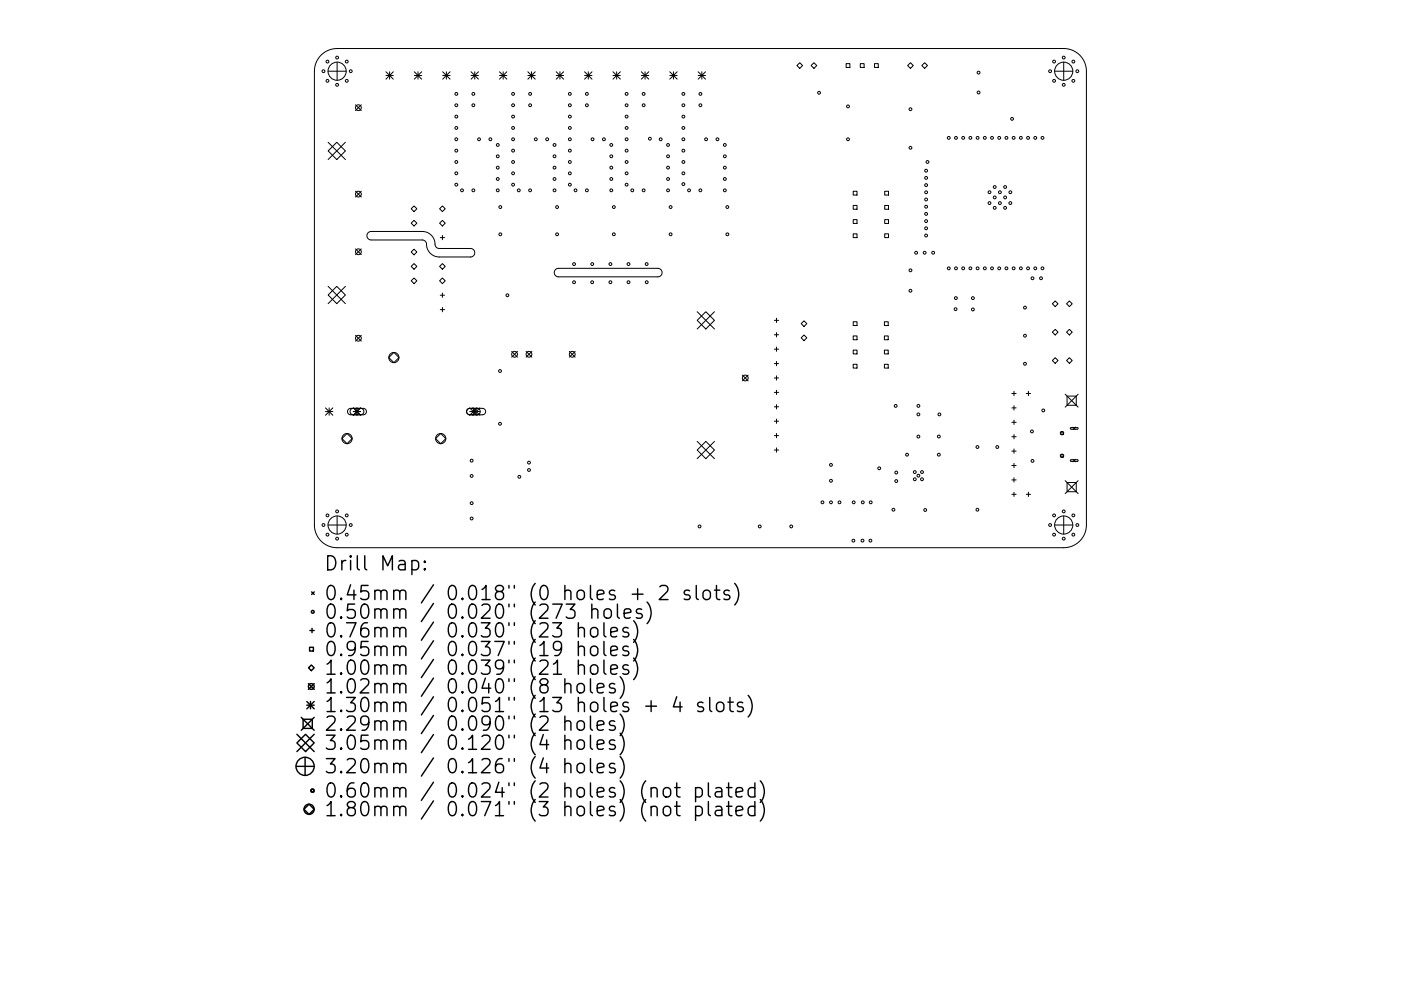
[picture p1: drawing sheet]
<svg xmlns="http://www.w3.org/2000/svg" width="297mm" height="210mm" viewBox="0 0 297 210" stroke-linecap="round" stroke-linejoin="round" font-family="sans-serif">
<defs><g id="words">
<g font-size="4.2">
<text x="68.6" y="121.1">Drill Map:</text>
<text x="68.6" y="127.4">0.45mm / 0.018&quot; (0 holes + 2 slots)</text>
<text x="68.6" y="131.3">0.50mm / 0.020&quot; (273 holes)</text>
<text x="68.6" y="135.3">0.76mm / 0.030&quot; (23 holes)</text>
<text x="68.6" y="139.2">0.95mm / 0.037&quot; (19 holes)</text>
<text x="68.6" y="143.2">1.00mm / 0.039&quot; (21 holes)</text>
<text x="68.6" y="147.2">1.02mm / 0.040&quot; (8 holes)</text>
<text x="68.6" y="151.1">1.30mm / 0.051&quot; (13 holes + 4 slots)</text>
<text x="68.6" y="155.1">2.29mm / 0.090&quot; (2 holes)</text>
<text x="68.6" y="159.1">3.05mm / 0.120&quot; (4 holes)</text>
<text x="68.6" y="164.1">3.20mm / 0.126&quot; (4 holes)</text>
<text x="68.6" y="169.2">0.60mm / 0.024&quot; (2 holes) (not plated)</text>
<text x="68.6" y="173.2">1.80mm / 0.071&quot; (3 holes) (not plated)</text>
</g>
</g></defs>
<g fill="none" stroke="#000" stroke-width=".21">
<path d="M68.1 11.7a4.8 4.8 0 0 1 3.4-1.4h154a4.8 4.8 0 0 1 4.8 4.8v96.3a4.8 4.8 0 0 1-4.8 4.8h-154a4.8 4.8 0 0 1-4.8-4.8v-96.3a4.8 4.8 0 0 1 1.4-3.4zM69.5 15.1h3.9M71.5 13.2v3.8M81.8 15.2l1.6 1.6M81.8 16h1.6M82.6 15.2v1.6M83.4 15.2l-1.6 1.6M87.8 16h1.6M87.8 15.2l1.6 1.6M88.6 15.2v1.6M89.4 15.2l-1.6 1.6M93.9 16h1.5"/>
<path d="M93.9 15.2l1.5 1.6M94.6 15.2v1.6M95.4 15.2l-1.5 1.6M99.9 16h1.5M99.9 15.2l1.5 1.6M100.7 15.2v1.6M101.4 15.2l-1.5 1.6M105.9 16h1.6M105.9 15.2l1.6 1.6M106.7 15.2v1.6M107.5 15.2l-1.6 1.6M111.9 16h1.6"/>
<path d="M111.9 15.2l1.6 1.6M112.7 15.2v1.6M113.5 15.2l-1.6 1.6M117.9 16h1.6M117.9 15.2l1.6 1.6M118.7 15.2v1.6M119.5 15.2l-1.6 1.6M123.9 16h1.6M123.9 15.2l1.6 1.6M124.7 15.2v1.6M125.5 15.2l-1.6 1.6M130 16h1.5"/>
<path d="M130 15.2l1.5 1.6M130.7 15.2v1.6M131.5 15.2l-1.5 1.6M136 16h1.5M136 15.2l1.5 1.6M136.8 15.2v1.6M137.5 15.2l-1.5 1.6M142 16h1.6M142 15.2l1.6 1.6M142.8 15.2v1.6M143.6 15.2l-1.6 1.6M148 16h1.6"/>
<path d="M148 15.2l1.6 1.6M148.8 15.2v1.6M149.6 15.2l-1.6 1.6M169 13.9l.6-.6 .6 .6-.6 .6zM172.6 13.3l.6 .6-.6 .6-.6-.6zM179.4 13.5h.8v.8h-.8zM182.4 13.5h.8v.8h-.8zM185.4 13.5h.8v.8h-.8zM192.4 13.9l.6-.6 .6 .6-.6 .6zM195.4 13.9l.6-.6 .6 .6-.6 .6zM223.6 15.1h3.9M225.5 13.2v3.8"/>
<path d="M69.6 30.2l3.6 3.7M71.4 30.2l1.8 1.8-1.8 1.9-1.8-1.9zM73.2 30.2l-3.6 3.7M75.4 22.2l1.2 1.3M76.6 22.2l-1.2 1.3M75.4 40.6l1.2 1.2M75.4 52.8l1.2 1.2M76.6 40.6l-1.2 1.2M76.6 52.8l-1.2 1.2M78.1 49.4l.6-.3h10.8a2.9 2.9 0 0 1 2.8 3.1l.3 .4 .5 .1h6.7a.9 .9 0 0 1 .9 .9 .9 .9 0 0 1-.9 .9h-6.7a2.9 2.9 0 0 1-2.8-3.1l-.3-.3-.5-.2h-10.8a.9 .9 0 0 1-.8-.5 .9 .9 0 0 1 .2-1zM87.2 44.3l.6-.6 .6 .6-.6 .6zM87.2 47.4l.6-.7 .6 .7-.6 .6z"/>
<path d="M87.2 53.5l.6-.6 .6 .6-.6 .6zM87.2 56.5l.6-.6 .6 .6-.6 .6zM87.2 59.6l.6-.6 .6 .6-.6 .6zM93.2 44.3l.6-.6 .6 .6-.6 .6zM93.3 50.4h1M93.8 46.7l.6 .7-.6 .6-.6-.6zM93.8 55.9l.6 .6-.6 .6-.6-.6zM93.8 59l.6 .6-.6 .6-.6-.6zM93.8 50v.9M117.8 57.2l.6-.3h21.1a.9 .9 0 0 1 .9 .9 .9 .9 0 0 1-.9 .9h-21.1a.9 .9 0 0 1-.8-.5 .9 .9 0 0 1 .2-1zM180.9 40.6h.8v.8h-.8zM180.9 43.6h.8v.8h-.8z"/>
<path d="M180.9 46.6h.8v.8h-.8zM180.9 49.6h.8v.8h-.8zM187.6 40.6h.8v.8h-.8zM187.6 43.6h.8v.8h-.8zM187.6 46.6h.8v.8h-.8zM187.6 49.6h.8v.8h-.8zM69.6 62.6l1.8-1.8 1.8 1.8-1.8 1.8zM69.6 60.8l3.6 3.6M73.2 60.8l-3.6 3.6M75.4 71.1l1.2 1.3M76.6 71.1l-1.2 1.3M82.4 75.9l1.1-1.1 1.1 1.1-1.1 1z"/>
<path d="M93.3 62.6h1M93.3 65.7h1M93.8 62.2v.9M93.8 65.2v1M108.5 74.6l1.2 1.2M109.7 74.6l-1.2 1.2M111.5 74.6l1.3 1.2M112.8 74.6l-1.3 1.2M120.7 74.6l1.2 1.2M121.9 74.6l-1.2 1.2M147.8 66.1l3.7 3.7M149.6 66.1l1.9 1.9-1.9 1.8-1.8-1.8z"/>
<path d="M151.5 66.1l-3.7 3.7M157.4 79.6l1.2 1.2M158.6 79.6l-1.2 1.2M164.2 68h.9M164.2 71h.9M164.2 74.1h.9M164.2 77.1h.9M164.6 67.5v.9M164.6 70.6v.9M164.6 73.6v.9M164.6 76.7v.9M164.6 79.7v1"/>
<path d="M169.9 71.7l.6-.6 .6 .6-.6 .6zM170.5 68.1l.6 .6-.6 .6-.6-.6zM180.9 68.3h.8v.8h-.8zM180.9 71.3h.8v.8h-.8zM180.9 74.3h.8v.8h-.8zM180.9 77.3h.8v.8h-.8zM187.5 68.3h.8v.8h-.8zM187.5 71.3h.8v.8h-.8zM187.5 74.3h.8v.8h-.8zM187.5 77.3h.8v.8h-.8zM223.1 64.5l.6-.6 .6 .6-.6 .6zM223.1 70.5l.6-.6 .6 .6-.6 .6z"/>
<path d="M223.1 76.5l.6-.6 .6 .6-.6 .6zM226.1 64.5l.6-.6 .6 .6-.6 .6zM226.1 70.5l.6-.6 .6 .6-.6 .6zM226.1 76.5l.6-.6 .6 .6-.6 .6zM69 86.5l1.6 1.6M69 87.3h1.6M69.8 86.5v1.6M70.6 86.5l-1.6 1.6M72.5 93.1l1.1-1.1 1.1 1.1-1.1 1zM73.9 86.8l.4-.2h2.7a.68 .68 0 0 1 .7 .7 .68 .68 0 0 1-.7 .7h-2.6a.68 .68 0 0 1-.7-.4 .68 .68 0 0 1 .2-.8zM74.9 86.6a.68 .68 0 0 0-.7 .7 .68 .68 0 0 0 .7 .7M74.9 87.3h1.6"/>
<path d="M74.9 86.5l1.6 1.6M75.7 86.5v1.6M76.5 86.6a.68 .68 0 0 1 .7 .7 .68 .68 0 0 1-.7 .7M76.5 86.5l-1.6 1.6M92.4 93.1l1-1.1 1.1 1.1-1.1 1zM99.1 86.8l.4-.2h2.8a.68 .68 0 0 1 .7 .7 .68 .68 0 0 1-.7 .7h-2.7a.68 .68 0 0 1-.7-.4 .68 .68 0 0 1 .2-.8zM99.6 87.3h2.1M99.6 86.5l1.5 1.6M99.6 86.6a.68 .68 0 0 0-.6 .7 .68 .68 0 0 0 .6 .7M100.2 86.5l1.5 1.6M100.4 86.5v1.6M101 86.5v1.6"/>
<path d="M101.1 86.6a.68 .68 0 0 1 .7 .7 .68 .68 0 0 1-.7 .7M101.1 86.5l-1.5 1.6M101.7 86.5l-1.5 1.6M147.8 95.5l1.8-1.9 1.9 1.9-1.9 1.8zM147.8 93.6l3.7 3.7M151.5 93.6l-3.7 3.7M164.2 80.2h.9M164.2 83.3h.9M164.2 86.3h.9M164.2 89.4h.9M164.2 92.4h.9M164.2 95.5h.9"/>
<path d="M164.6 82.8v.9M164.6 85.9v.9M164.6 88.9v.9M164.6 92v.9M164.6 95v.9M214.5 83.5h.9M214.5 86.5h.9M214.5 89.6h.9M214.5 92.7h.9M214.5 95.7h.9M214.5 98.8h.9M215 83v.9"/>
<path d="M215 86.1v.9M215 89.1v1M215 92.2v.9M215 95.3v.9M215 98.3v.9M217.6 83.5h.9M218 83v.9M224.9 91.6h.5v.6h-.5zM224.9 96.5h.5v.5h-.5zM225.8 83.6l2.8 2.8M226.2 84h2v2h-2zM227 90.8l1.4-.1 .2 .2-.2 .2h-1.3z"/>
<path d="M227 97.6l1.4-.1 .2 .2-.2 .2h-1.3zM227.5 90.6l.5 .6M227.5 97.4l.5 .6M228 90.6l-.5 .6M228 97.4l-.5 .6M228.6 83.6l-2.8 2.8M69.5 111.4h3.9M71.5 109.5v3.8M214.5 101.8h.9M214.5 104.9h.9M215 101.4v.9M215 104.4v.9"/>
<path d="M217.6 104.9h.9M218 104.4v.9M223.6 111.4h3.9M225.5 109.5v3.8M225.8 102l2.8 2.7M226.2 102.4h2v1.9h-2zM228.6 102l-2.8 2.7"/>
<circle cx="68.6" cy="15.1" r=".3"/>
<circle cx="69.4" cy="17.2" r=".3"/>
<circle cx="69.4" cy="13.1" r=".3"/>
<circle cx="71.5" cy="15.1" r="1.93"/>
<circle cx="71.5" cy="18" r=".3"/>
<circle cx="71.5" cy="12.2" r=".3"/>
<circle cx="73.5" cy="17.2" r=".3"/>
<circle cx="73.5" cy="13.1" r=".3"/>
<circle cx="74.4" cy="15.1" r=".3"/>
<circle cx="96.7" cy="19.9" r=".3"/>
<circle cx="100.4" cy="19.9" r=".3"/>
<circle cx="108.8" cy="19.9" r=".3"/>
<circle cx="112.4" cy="19.9" r=".3"/>
<circle cx="120.8" cy="19.9" r=".3"/>
<circle cx="124.4" cy="19.9" r=".3"/>
<circle cx="132.9" cy="19.9" r=".3"/>
<circle cx="136.5" cy="19.9" r=".3"/>
<circle cx="144.9" cy="19.9" r=".3"/>
<circle cx="148.5" cy="19.9" r=".3"/>
<circle cx="173.7" cy="19.7" r=".3"/>
<circle cx="207.5" cy="19.6" r=".3"/>
<circle cx="207.5" cy="15.4" r=".3"/>
<circle cx="222.6" cy="15.1" r=".3"/>
<circle cx="223.5" cy="17.2" r=".3"/>
<circle cx="223.5" cy="13.1" r=".3"/>
<circle cx="225.5" cy="15.1" r="1.93"/>
<circle cx="225.5" cy="18" r=".3"/>
<circle cx="225.5" cy="12.2" r=".3"/>
<circle cx="227.6" cy="17.2" r=".3"/>
<circle cx="227.6" cy="13.1" r=".3"/>
<circle cx="228.4" cy="15.1" r=".3"/>
<circle cx="76" cy="22.8" r=".61"/>
<circle cx="96.7" cy="36.8" r=".3"/>
<circle cx="96.7" cy="22.3" r=".3"/>
<circle cx="96.7" cy="32" r=".3"/>
<circle cx="96.7" cy="27.1" r=".3"/>
<circle cx="96.7" cy="24.7" r=".3"/>
<circle cx="96.7" cy="34.4" r=".3"/>
<circle cx="96.7" cy="29.6" r=".3"/>
<circle cx="96.7" cy="39.2" r=".3"/>
<circle cx="100.4" cy="22.3" r=".3"/>
<circle cx="101.6" cy="29.6" r=".3"/>
<circle cx="104" cy="29.6" r=".3"/>
<circle cx="105.5" cy="30.8" r=".3"/>
<circle cx="105.5" cy="38" r=".3"/>
<circle cx="105.5" cy="33.2" r=".3"/>
<circle cx="105.5" cy="35.6" r=".3"/>
<circle cx="108.8" cy="22.3" r=".3"/>
<circle cx="108.8" cy="36.8" r=".3"/>
<circle cx="108.8" cy="27.1" r=".3"/>
<circle cx="108.8" cy="32" r=".3"/>
<circle cx="108.8" cy="34.4" r=".3"/>
<circle cx="108.8" cy="24.7" r=".3"/>
<circle cx="108.8" cy="29.6" r=".3"/>
<circle cx="108.8" cy="39.2" r=".3"/>
<circle cx="112.4" cy="22.3" r=".3"/>
<circle cx="113.6" cy="29.6" r=".3"/>
<circle cx="116" cy="29.6" r=".3"/>
<circle cx="117.6" cy="30.8" r=".3"/>
<circle cx="117.6" cy="38" r=".3"/>
<circle cx="117.6" cy="33.2" r=".3"/>
<circle cx="117.6" cy="35.6" r=".3"/>
<circle cx="120.8" cy="36.8" r=".3"/>
<circle cx="120.8" cy="22.3" r=".3"/>
<circle cx="120.8" cy="27.1" r=".3"/>
<circle cx="120.8" cy="32" r=".3"/>
<circle cx="120.8" cy="34.4" r=".3"/>
<circle cx="120.8" cy="24.7" r=".3"/>
<circle cx="120.8" cy="29.6" r=".3"/>
<circle cx="120.8" cy="39.2" r=".3"/>
<circle cx="124.4" cy="22.3" r=".3"/>
<circle cx="125.6" cy="29.6" r=".3"/>
<circle cx="128" cy="29.6" r=".3"/>
<circle cx="129.6" cy="30.8" r=".3"/>
<circle cx="129.6" cy="38" r=".3"/>
<circle cx="129.6" cy="33.2" r=".3"/>
<circle cx="129.6" cy="35.6" r=".3"/>
<circle cx="132.9" cy="22.3" r=".3"/>
<circle cx="132.9" cy="36.8" r=".3"/>
<circle cx="132.9" cy="32" r=".3"/>
<circle cx="132.9" cy="27.1" r=".3"/>
<circle cx="132.9" cy="34.4" r=".3"/>
<circle cx="132.9" cy="24.7" r=".3"/>
<circle cx="132.9" cy="29.6" r=".3"/>
<circle cx="132.9" cy="39.2" r=".3"/>
<circle cx="136.5" cy="22.3" r=".3"/>
<circle cx="137.8" cy="29.4" r=".3"/>
<circle cx="140.1" cy="29.6" r=".3"/>
<circle cx="141.6" cy="30.8" r=".3"/>
<circle cx="141.6" cy="38" r=".3"/>
<circle cx="141.6" cy="33.2" r=".3"/>
<circle cx="141.6" cy="35.6" r=".3"/>
<circle cx="144.9" cy="36.8" r=".3"/>
<circle cx="144.9" cy="22.3" r=".3"/>
<circle cx="144.9" cy="27.1" r=".3"/>
<circle cx="144.9" cy="39.1" r=".3"/>
<circle cx="144.9" cy="32" r=".3"/>
<circle cx="144.9" cy="34.4" r=".3"/>
<circle cx="144.9" cy="24.7" r=".3"/>
<circle cx="144.9" cy="29.6" r=".3"/>
<circle cx="148.5" cy="22.3" r=".3"/>
<circle cx="149.7" cy="29.6" r=".3"/>
<circle cx="152.1" cy="29.6" r=".3"/>
<circle cx="153.7" cy="30.8" r=".3"/>
<circle cx="153.7" cy="38" r=".3"/>
<circle cx="153.7" cy="33.2" r=".3"/>
<circle cx="153.7" cy="35.6" r=".3"/>
<circle cx="179.8" cy="22.6" r=".3"/>
<circle cx="179.8" cy="29.6" r=".3"/>
<circle cx="193" cy="23.2" r=".3"/>
<circle cx="193" cy="31.4" r=".3"/>
<circle cx="196.4" cy="37.7" r=".3"/>
<circle cx="196.4" cy="39.3" r=".3"/>
<circle cx="196.4" cy="36.2" r=".3"/>
<circle cx="196.6" cy="34.4" r=".3"/>
<circle cx="201.2" cy="29.3" r=".3"/>
<circle cx="202.7" cy="29.3" r=".3"/>
<circle cx="204.2" cy="29.3" r=".3"/>
<circle cx="205.7" cy="29.3" r=".3"/>
<circle cx="207.3" cy="29.3" r=".3"/>
<circle cx="208.8" cy="29.3" r=".3"/>
<circle cx="210.3" cy="29.3" r=".3"/>
<circle cx="210.9" cy="39.7" r=".3"/>
<circle cx="211.9" cy="29.3" r=".3"/>
<circle cx="213.1" cy="39.7" r=".3"/>
<circle cx="213.4" cy="29.3" r=".3"/>
<circle cx="214.6" cy="25.2" r=".3"/>
<circle cx="214.9" cy="29.3" r=".3"/>
<circle cx="216.4" cy="29.3" r=".3"/>
<circle cx="218" cy="29.3" r=".3"/>
<circle cx="219.5" cy="29.3" r=".3"/>
<circle cx="221" cy="29.3" r=".3"/>
<circle cx="76" cy="53.4" r=".61"/>
<circle cx="76" cy="41.2" r=".61"/>
<circle cx="98" cy="40.4" r=".3"/>
<circle cx="100.4" cy="40.4" r=".3"/>
<circle cx="105.5" cy="40.4" r=".3"/>
<circle cx="106.1" cy="43.9" r=".3"/>
<circle cx="106.1" cy="49.7" r=".3"/>
<circle cx="110" cy="40.4" r=".3"/>
<circle cx="112.4" cy="40.4" r=".3"/>
<circle cx="117.6" cy="40.4" r=".3"/>
<circle cx="118.1" cy="43.9" r=".3"/>
<circle cx="118.1" cy="49.7" r=".3"/>
<circle cx="121.7" cy="56" r=".3"/>
<circle cx="121.7" cy="59.9" r=".3"/>
<circle cx="122" cy="40.4" r=".3"/>
<circle cx="124.4" cy="40.4" r=".3"/>
<circle cx="125.5" cy="59.9" r=".3"/>
<circle cx="125.6" cy="56" r=".3"/>
<circle cx="129.4" cy="56" r=".3"/>
<circle cx="129.4" cy="59.9" r=".3"/>
<circle cx="129.6" cy="40.4" r=".3"/>
<circle cx="130.1" cy="43.9" r=".3"/>
<circle cx="130.1" cy="49.7" r=".3"/>
<circle cx="133.3" cy="56" r=".3"/>
<circle cx="133.3" cy="59.9" r=".3"/>
<circle cx="134.1" cy="40.4" r=".3"/>
<circle cx="136.5" cy="40.4" r=".3"/>
<circle cx="137.1" cy="56" r=".3"/>
<circle cx="137.1" cy="59.9" r=".3"/>
<circle cx="141.6" cy="40.4" r=".3"/>
<circle cx="142.2" cy="43.9" r=".3"/>
<circle cx="142.2" cy="49.7" r=".3"/>
<circle cx="146.1" cy="40.4" r=".3"/>
<circle cx="148.5" cy="40.4" r=".3"/>
<circle cx="153.7" cy="40.4" r=".3"/>
<circle cx="154.2" cy="43.9" r=".3"/>
<circle cx="154.2" cy="49.7" r=".3"/>
<circle cx="193" cy="57.4" r=".3"/>
<circle cx="194.2" cy="53.6" r=".3"/>
<circle cx="196" cy="53.6" r=".3"/>
<circle cx="196.4" cy="43.9" r=".3"/>
<circle cx="196.4" cy="40.8" r=".3"/>
<circle cx="196.4" cy="45.4" r=".3"/>
<circle cx="196.4" cy="50" r=".3"/>
<circle cx="196.4" cy="46.9" r=".3"/>
<circle cx="196.4" cy="48.4" r=".3"/>
<circle cx="196.4" cy="42.3" r=".3"/>
<circle cx="197.8" cy="53.6" r=".3"/>
<circle cx="201.2" cy="56.9" r=".3"/>
<circle cx="202.7" cy="56.9" r=".3"/>
<circle cx="204.2" cy="56.9" r=".3"/>
<circle cx="205.7" cy="56.9" r=".3"/>
<circle cx="207.3" cy="56.9" r=".3"/>
<circle cx="208.8" cy="56.9" r=".3"/>
<circle cx="209.8" cy="43.1" r=".3"/>
<circle cx="209.8" cy="40.8" r=".3"/>
<circle cx="210.3" cy="56.9" r=".3"/>
<circle cx="210.9" cy="41.9" r=".3"/>
<circle cx="210.9" cy="44.1" r=".3"/>
<circle cx="211.9" cy="56.9" r=".3"/>
<circle cx="212" cy="43.1" r=".3"/>
<circle cx="212" cy="40.8" r=".3"/>
<circle cx="213.1" cy="41.9" r=".3"/>
<circle cx="213.1" cy="44.1" r=".3"/>
<circle cx="213.4" cy="56.9" r=".3"/>
<circle cx="214.2" cy="43.1" r=".3"/>
<circle cx="214.2" cy="40.8" r=".3"/>
<circle cx="214.9" cy="56.9" r=".3"/>
<circle cx="216.4" cy="56.9" r=".3"/>
<circle cx="218" cy="56.9" r=".3"/>
<circle cx="218.9" cy="59" r=".3"/>
<circle cx="219.5" cy="56.9" r=".3"/>
<circle cx="220.7" cy="59" r=".3"/>
<circle cx="221" cy="56.9" r=".3"/>
<circle cx="76" cy="71.8" r=".61"/>
<circle cx="83.5" cy="75.9" r="1.08"/>
<circle cx="106" cy="78.7" r=".3"/>
<circle cx="107.6" cy="62.6" r=".3"/>
<circle cx="109.1" cy="75.2" r=".61"/>
<circle cx="112.2" cy="75.2" r=".61"/>
<circle cx="121.3" cy="75.2" r=".61"/>
<circle cx="193" cy="61.7" r=".3"/>
<circle cx="202.6" cy="65.6" r=".3"/>
<circle cx="202.7" cy="63.3" r=".3"/>
<circle cx="206.3" cy="65.7" r=".3"/>
<circle cx="206.3" cy="63.3" r=".3"/>
<circle cx="217.3" cy="65.3" r=".3"/>
<circle cx="217.3" cy="71.2" r=".3"/>
<circle cx="217.3" cy="77.2" r=".3"/>
<circle cx="73.6" cy="93.1" r="1.08"/>
<circle cx="93.4" cy="93.1" r="1.08"/>
<circle cx="100" cy="97.7" r=".3"/>
<circle cx="106" cy="89.9" r=".3"/>
<circle cx="112.2" cy="99.7" r=".3"/>
<circle cx="112.2" cy="98.2" r=".3"/>
<circle cx="158" cy="80.2" r=".61"/>
<circle cx="176.2" cy="98.6" r=".3"/>
<circle cx="186.4" cy="99.4" r=".3"/>
<circle cx="189.9" cy="86.1" r=".3"/>
<circle cx="192.3" cy="96.5" r=".3"/>
<circle cx="194.7" cy="86.1" r=".3"/>
<circle cx="194.7" cy="92.6" r=".3"/>
<circle cx="194.7" cy="87.9" r=".3"/>
<circle cx="199.1" cy="96.5" r=".3"/>
<circle cx="199.1" cy="92.6" r=".3"/>
<circle cx="199.2" cy="87.9" r=".3"/>
<circle cx="207.2" cy="94.8" r=".3"/>
<circle cx="211.4" cy="94.8" r=".3"/>
<circle cx="218.8" cy="91.5" r=".3"/>
<circle cx="218.9" cy="97.8" r=".3"/>
<circle cx="221.2" cy="87.1" r=".3"/>
<circle cx="225.2" cy="96.7" r=".36"/>
<circle cx="225.2" cy="91.9" r=".36"/>
<circle cx="68.6" cy="111.4" r=".3"/>
<circle cx="69.4" cy="109.4" r=".3"/>
<circle cx="69.4" cy="113.4" r=".3"/>
<circle cx="71.5" cy="111.4" r="1.93"/>
<circle cx="71.5" cy="108.5" r=".3"/>
<circle cx="71.5" cy="114.3" r=".3"/>
<circle cx="73.5" cy="109.4" r=".3"/>
<circle cx="73.5" cy="113.4" r=".3"/>
<circle cx="74.4" cy="111.4" r=".3"/>
<circle cx="100" cy="101" r=".3"/>
<circle cx="100" cy="110" r=".3"/>
<circle cx="100" cy="106.8" r=".3"/>
<circle cx="110.1" cy="101.2" r=".3"/>
<circle cx="148.3" cy="111.7" r=".3"/>
<circle cx="161.1" cy="111.7" r=".3"/>
<circle cx="167.8" cy="111.7" r=".3"/>
<circle cx="174.4" cy="106.6" r=".3"/>
<circle cx="176.2" cy="106.6" r=".3"/>
<circle cx="176.2" cy="102" r=".3"/>
<circle cx="178" cy="106.6" r=".3"/>
<circle cx="180.9" cy="114.7" r=".3"/>
<circle cx="181" cy="106.6" r=".3"/>
<circle cx="182.9" cy="114.7" r=".3"/>
<circle cx="182.9" cy="106.6" r=".3"/>
<circle cx="184.5" cy="114.7" r=".3"/>
<circle cx="184.6" cy="106.6" r=".3"/>
<circle cx="189.4" cy="108.1" r=".3"/>
<circle cx="190" cy="100.3" r=".3"/>
<circle cx="190" cy="102.1" r=".3"/>
<circle cx="194" cy="101.7" r=".3"/>
<circle cx="194" cy="100.2" r=".3"/>
<circle cx="194.7" cy="100.9" r=".3"/>
<circle cx="195.5" cy="101.7" r=".3"/>
<circle cx="195.5" cy="100.2" r=".3"/>
<circle cx="196.2" cy="108.2" r=".3"/>
<circle cx="207.2" cy="108.1" r=".3"/>
<circle cx="222.6" cy="111.4" r=".3"/>
<circle cx="223.5" cy="109.4" r=".3"/>
<circle cx="223.5" cy="113.4" r=".3"/>
<circle cx="225.5" cy="111.4" r="1.93"/>
<circle cx="225.5" cy="108.5" r=".3"/>
<circle cx="225.5" cy="114.3" r=".3"/>
<circle cx="227.6" cy="109.4" r=".3"/>
<circle cx="227.6" cy="113.4" r=".3"/>
<circle cx="228.4" cy="111.4" r=".3"/>
</g>
<g fill="none" stroke="#000" stroke-width=".3">
<path d="M87.3 119.1l.9-.2 .6 .6v.8l-.3 .5-.3 .1-.9-.1M90 119.1l.2 .1-.2 .1-.1-.1 .1-.1v.2M65.6 137.3h.8v.8h-.8zM65.7 133.8h.9M66.1 125.6l.5 .5M66.2 133.3v.9M66.6 125.6l-.5 .5M90 120.6l.2 .2-.2 .1-.1-.1 .1-.2v.3M122.6 133.4a.74 .74 0 0 1 1.3 .2v1.5M122.6 137.4a.74 .74 0 0 1 1.3 .1v1.6M122.6 132.1v3M122.6 136.1v3"/>
<path d="M125.3 133.4a.81 .81 0 0 1 .8-.3 .81 .81 0 0 1 .7 .6v.9a.81 .81 0 0 1-.8 .6 .81 .81 0 0 1-.8-.6v-.9zM125.3 137.4a.81 .81 0 0 1 .8-.3 .81 .81 0 0 1 .7 .6v.8a.81 .81 0 0 1-.8 .6 .81 .81 0 0 1-.8-.6v-.8zM125.5 129.5a.74 .74 0 0 1 1.3 .1v1.6M125.5 128.2v3M128 132.1v2.6l.5 .4M128 136.1v2.6l.5 .4M128.3 129.3a.81 .81 0 0 1 1.3 .4v.9a.81 .81 0 0 1-.8 .6 .81 .81 0 0 1-.8-.6v-.9zM129.5 134.1l1.4-.3-.1-.5-.9-.2-.4 .5v1.1l.1 .3 .3 .1 .9-.1M129.5 138.1l1.4-.3-.1-.6-.9-.1-.4 .4v1.2l.1 .2 .3 .2 .9-.2M130.9 128.2v2.5l.4 .5M132.3 130.2l1.5-.3-.2-.6-.8-.1-.5 .4v1.1l.2 .3 .3 .2 .8-.2M133.2 133.3l-.7-.2-.5 .5 .2 .4 1 .3 .1 .3-.1 .4-.3 .1-.9-.1"/>
<path d="M133.2 137.2l-.7-.1-.5 .4 .2 .4 1 .3 .1 .3-.1 .4-.3 .2-.9-.2M134 126.1h2.3M134.3 131.7a3.4 3.4 0 0 1 0 4.6M134.3 135.7a3.4 3.4 0 0 1 0 4.5M134.3 139.6a3.4 3.4 0 0 1 0 4.6M135.2 124.9v2.3M136 129.3l-.7-.1-.4 .4 .1 .4 1 .3 .2 .3-.2 .4-.2 .2-.9-.2M137.2 127.7a3.4 3.4 0 0 1 0 4.6M139.9 124.5l.4-.3h.7a.81 .81 0 0 1 .5 1.3l-1.7 1.7h1.8M146.2 125.4l-.7-.2-.5 .4 .2 .5 1 .3 .1 .2-.1 .5-.3 .1-.9-.1M147.6 124.2v2.6l.4 .4M149.2 125.5a.81 .81 0 0 1 .8-.3 .81 .81 0 0 1 .6 .6v.8a.81 .81 0 0 1-.8 .6 .81 .81 0 0 1-.8-.6v-.8z"/>
<path d="M151.5 125.2h1.1M151.9 124.2v2.6l.1 .3 .6 .1M154.6 125.4l-.7-.2-.4 .4 .1 .5 1 .3 .2 .2-.2 .5-.3 .1-.8-.1M155.8 123.8a3.4 3.4 0 0 1 0 4.6M62.9 157.6l1.9-1.8 1.8 1.8-1.8 1.9zM62.9 155.8l3.7 3.7M63.9 152.2l2.7 2.7M64.3 152.6h1.9v1.9h-1.9zM65 148.8l1.6 1.6M65 149.6h1.6M65.4 145l1.2 1.3M65.4 141.7l.6-.6 .6 .6-.6 .6z"/>
<path d="M65.8 148.8v1.6M66.6 145l-1.2 1.3M66.6 148.8l-1.6 1.6M66.6 152.2l-2.7 2.7M66.6 155.8l-3.7 3.7M119.8 145.3a.74 .74 0 0 1 1.2 .1v1.6M119.8 153.2a.74 .74 0 0 1 1.2 .2v1.5M119.8 157.3a.74 .74 0 0 1 1.2 .1v1.6M119.8 144v3M119.8 151.9v3M119.8 156v3M122.6 141.3a.74 .74 0 0 1 1.3 .2v1.5"/>
<path d="M122.6 145.2a.81 .81 0 0 1 1.3 .4v.8a.81 .81 0 0 1-.8 .6 .81 .81 0 0 1-.8-.6v-.8zM122.6 153.1a.81 .81 0 0 1 1.3 .4v.9a.81 .81 0 0 1-.8 .6 .81 .81 0 0 1-.8-.6v-.9zM122.6 157.1a.81 .81 0 0 1 1.3 .5v.8a.81 .81 0 0 1-.8 .6 .81 .81 0 0 1-.8-.6v-.8zM122.6 140v3M125.2 144v2.6l.4 .4M125.2 151.9v2.6l.4 .4M125.2 156v2.6l.4 .4M125.3 141.3a.81 .81 0 0 1 .8-.3 .81 .81 0 0 1 .7 .6v.9a.81 .81 0 0 1-.8 .6 .81 .81 0 0 1-.8-.6v-.9zM126.6 146l1.4-.3-.1-.5-.9-.2-.4 .4v1.2l.2 .3 .2 .1 .9-.1M126.6 153.9l1.4-.3-.1-.5-.9-.2-.4 .5v1.1l.2 .3 .2 .1 .9-.1M126.6 158l1.4-.3-.1-.6-.9-.1-.4 .4v1.2l.2 .2 .2 .2 .9-.2M128 140v2.6l.5 .4"/>
<path d="M129.5 142l1.4-.2-.1-.6-.9-.2-.4 .5v1.1l.1 .3 .3 .1 .9-.1M130.3 145.2l-.7-.2-.4 .4 .1 .5 1 .3 .2 .2-.2 .5-.3 .1-.8-.1M130.3 153.1l-.7-.2-.4 .5 .1 .4 1 .3 .2 .3-.2 .4-.3 .1-.8-.1M130.3 157.1l-.7-.1-.4 .4 .1 .4 1 .3 .2 .3-.2 .4-.3 .2-.8-.2M131.5 143.6a3.4 3.4 0 0 1 0 4.6M131.5 151.5a3.4 3.4 0 0 1 0 4.6M131.5 155.6a3.4 3.4 0 0 1 0 4.5M133.2 141.2l-.7-.2-.5 .5 .2 .4 1 .3 .1 .3-.1 .4-.3 .1-.9-.1M136.9 149.8h2.3M138 148.7v2.3M143.5 147.8l-.7 2.2h1.8M144.2 149v2"/>
<path d="M149 149.1l-.7-.1-.4 .4 .1 .4 1 .3 .2 .3-.2 .4-.2 .2-.9-.2M150.5 148v2.5l.4 .5M152 149.3a.81 .81 0 0 1 .9-.3 .81 .81 0 0 1 .6 .5v.9a.81 .81 0 0 1-.8 .6 .81 .81 0 0 1-.8-.6v-.9zM154.3 149h1.2M154.8 148v2.5l.1 .3 .6 .2M157.5 149.1l-.7-.1-.5 .4 .2 .4 1 .3 .1 .3-.1 .4-.3 .2-.9-.2M158.6 147.5a3.4 3.4 0 0 1 0 4.6M62.8 162.6h3.8M64.4 171.7l1.1-1.1 1.1 1.1-1.1 1.1zM64.7 160.7v3.8M66 167.5h.5v.5h-.5zM119.8 162.2a.74 .74 0 0 1 1.2 .2v1.5"/>
<path d="M119.8 160.9v3M122.6 162.1a.81 .81 0 0 1 1.3 .4v.9a.81 .81 0 0 1-.8 .6 .81 .81 0 0 1-.8-.6v-.9zM125.2 160.9v2.6l.4 .4M126.6 162.9l1.4-.2-.1-.6-.9-.2-.4 .5v1.1l.2 .3 .2 .1 .9-.1M130.3 162.1l-.7-.2-.4 .5 .1 .4 1 .3 .2 .3-.2 .4-.3 .1-.8-.1M131.5 160.5a3.4 3.4 0 0 1 0 4.6M140.9 167.2a.81 .81 0 0 1 1.3 .5v.8a.81 .81 0 0 1-.8 .6 .81 .81 0 0 1-.8-.6v-.8zM140.9 171.2a.81 .81 0 0 1 1.3 .4v.9a.81 .81 0 0 1-.8 .6 .81 .81 0 0 1-.8-.6v-.9zM143 167.1h1.2M143 171.1h1.2M143.5 166.1v2.6l.1 .3 .6 .1M143.5 170.1v2.5l.1 .3 .6 .2"/>
<path d="M147.5 167.2l.8-.1 .6 .6v.8l-.3 .5-.3 .1-.8-.1M147.5 171.2l.8-.1 .6 .5v.9l-.3 .4-.3 .2-.8-.2M147.5 167.1v3M147.5 171.1v3M150.2 166.1v2.6l.4 .4M150.2 170.1v2.5l.4 .5M151.8 167.2l.2-.1 .9 .1 .1 .3v1.6M151.8 171.2l.2-.1 .9 .1 .1 .3v1.6M153 167.8l-1 .2a.59 .59 0 0 0-.4 .5 .59 .59 0 0 0 .4 .6l1-.1M153 171.8l-1 .1a.59 .59 0 0 0-.4 .6 .59 .59 0 0 0 .4 .6l1-.2M154 167.1h1.2M154 171.1h1.2"/>
<path d="M154.5 166.1v2.6l.1 .3 .6 .1M154.5 170.1v2.5l.1 .3 .6 .2M156 168.1l1.5-.3-.2-.6-.8-.1-.5 .4v1.2l.2 .3 .3 .1 .8-.1M156 172.1l1.5-.3-.2-.6-.8-.1-.5 .4v1.1l.2 .3 .3 .2 .8-.2M160 167.2l-.8-.1-.6 .6v.8l.3 .5 .3 .1 .8-.1M160 171.2l-.8-.1-.6 .5v.9l.3 .4 .3 .2 .8-.2M160 166.1v3M160 170.1v3M161.2 165.7a3.4 3.4 0 0 1 0 4.5M161.2 169.6a3.4 3.4 0 0 1 0 4.6"/>
<circle cx="66.3" cy="129.8" r=".3"/>
<circle cx="66" cy="145.7" r=".61"/>
<circle cx="64.7" cy="162.6" r="1.93"/>
<circle cx="65.5" cy="171.7" r="1.08"/>
<circle cx="66.3" cy="167.7" r=".36"/>
</g>
<use href="#words"/>
</svg>
